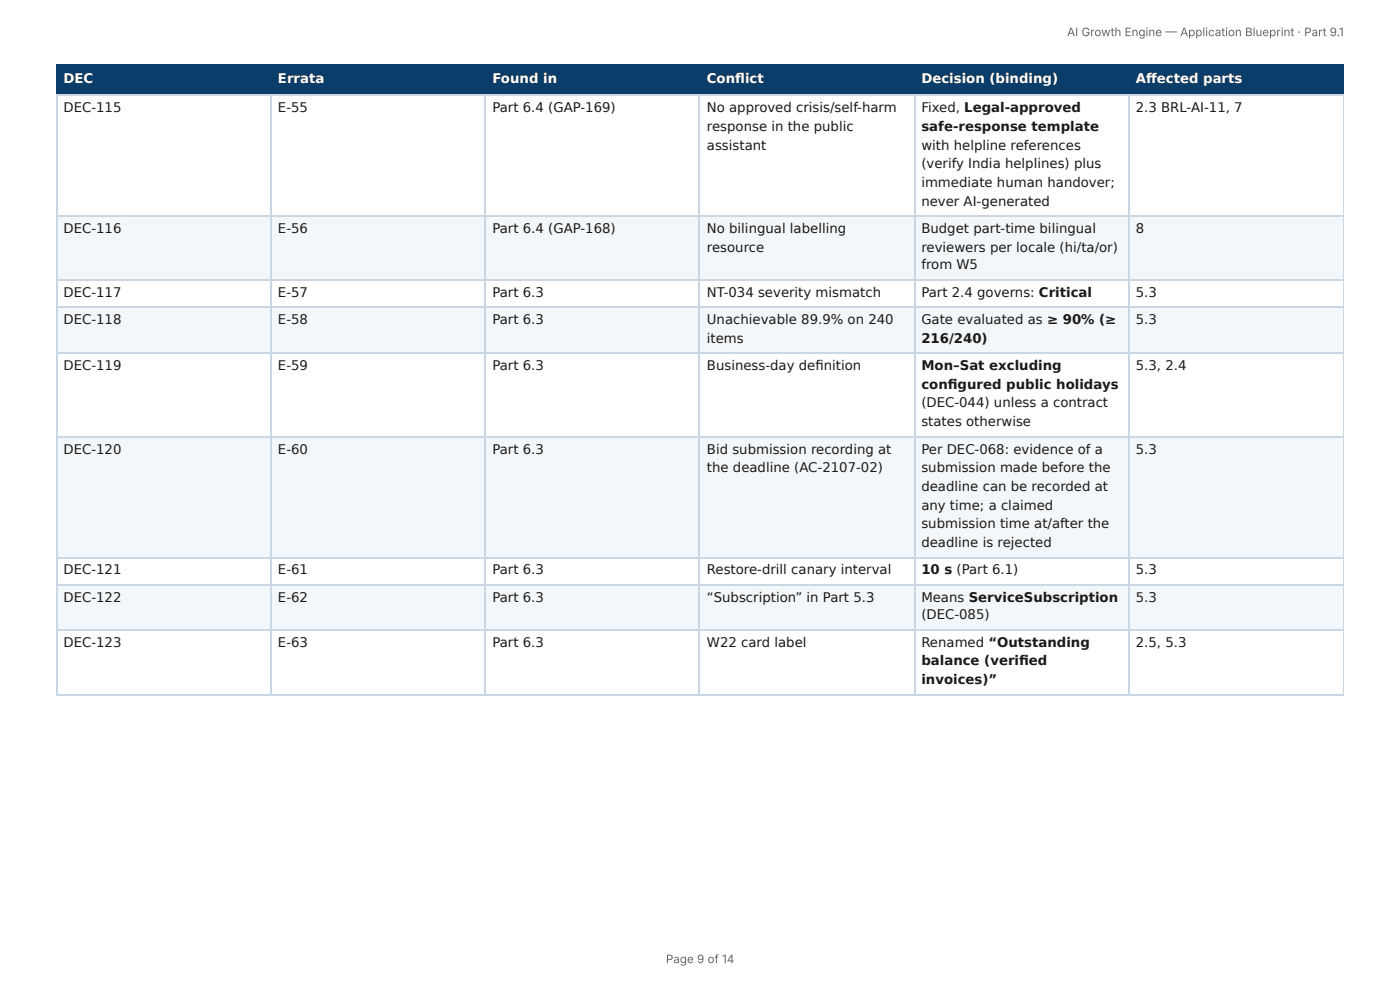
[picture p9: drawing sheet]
<svg xmlns="http://www.w3.org/2000/svg" width="297mm" height="210mm" viewBox="0 0 297 210" stroke-linecap="round" stroke-linejoin="round" font-family="sans-serif">
<defs><g id="words">
<g font-size="2.8" fill="#fff">
<text x="13.5" y="17.7">DEC</text>
<text x="59" y="17.7">Errata</text>
<text x="104.6" y="17.7">Found in</text>
<text x="150.1" y="17.7">Confl ict</text>
<text x="195.7" y="17.7">Decision (binding)</text>
<text x="241.2" y="17.7">Aff ected parts</text>
</g>
<g font-size="2.8" fill="#1a1a1a">
<text x="13.5" y="23.8">DEC-115</text>
<text x="59" y="23.8">E-55</text>
<text x="104.6" y="23.8">Part 6.4 (GAP-169)</text>
<text x="150.1" y="23.8">No approved crisis/self-harm</text>
<text x="195.7" y="23.8">Fixed, Legal-approved</text>
<text x="241.2" y="23.8">2.3 BRL-AI-11, 7</text>
<text x="150.1" y="27.8">response in the public</text>
<text x="195.7" y="27.8">safe-response template</text>
<text x="150.1" y="31.8">assistant</text>
<text x="195.7" y="31.8">with helpline references</text>
<text x="195.7" y="35.7">(verify India helplines) plus</text>
<text x="195.7" y="39.7">immediate human handover;</text>
<text x="195.7" y="43.7">never AI-generated</text>
<text x="13.5" y="49.5">DEC-116</text>
<text x="59" y="49.5">E-56</text>
<text x="104.6" y="49.5">Part 6.4 (GAP-168)</text>
<text x="150.1" y="49.5">No bilingual labelling</text>
<text x="150.1" y="53.4">resource</text>
<text x="195.7" y="49.5">Budget part-time bilingual</text>
<text x="195.7" y="53.4">reviewers per locale (hi/ta/or)</text>
<text x="241.2" y="49.5">8</text>
<text x="195.7" y="57.2">from W5</text>
<text x="13.5" y="63">DEC-117</text>
<text x="59" y="63">E-57</text>
<text x="104.6" y="63">Part 6.3</text>
<text x="150.1" y="63">NT-034 severity mismatch</text>
<text x="195.7" y="63">Part 2.4 governs: Critical</text>
<text x="241.2" y="63">5.3</text>
<text x="13.5" y="68.8">DEC-118</text>
<text x="59" y="68.8">E-58</text>
<text x="104.6" y="68.8">Part 6.3</text>
<text x="150.1" y="68.8">Unachievable 89.9% on 240</text>
<text x="195.7" y="68.8">Gate evaluated as ≥ 90% (≥</text>
<text x="241.2" y="68.8">5.3</text>
<text x="150.1" y="72.8">items</text>
<text x="195.7" y="72.8">216/240)</text>
<text x="13.5" y="78.6">DEC-119</text>
<text x="59" y="78.6">E-59</text>
<text x="104.6" y="78.6">Part 6.3</text>
<text x="150.1" y="78.6">Business-day defi nition</text>
<text x="195.7" y="78.6">Mon–Sat excluding</text>
<text x="195.7" y="82.6">confi gured public holidays</text>
<text x="241.2" y="78.6">5.3, 2.4</text>
<text x="195.7" y="86.5">(DEC-044) unless a contract</text>
<text x="195.7" y="90.5">states otherwise</text>
<text x="13.5" y="96.3">DEC-120</text>
<text x="59" y="96.3">E-60</text>
<text x="104.6" y="96.3">Part 6.3</text>
<text x="150.1" y="96.3">Bid submission recording at</text>
<text x="150.1" y="100.3">the deadline (AC-2107-02)</text>
<text x="195.7" y="96.3">Per DEC-068: evidence of a</text>
<text x="195.7" y="100.3">submission made before the</text>
<text x="241.2" y="96.3">5.3</text>
<text x="195.7" y="104.2">deadline can be recorded at</text>
<text x="195.7" y="108.2">any time; a claimed</text>
<text x="195.7" y="112.2">submission time at/after the</text>
<text x="195.7" y="116.2">deadline is rejected</text>
<text x="13.5" y="122">DEC-121</text>
<text x="59" y="122">E-61</text>
<text x="104.6" y="122">Part 6.3</text>
<text x="150.1" y="122">Restore-drill canary interval</text>
<text x="195.7" y="122">10 s (Part 6.1)</text>
<text x="241.2" y="122">5.3</text>
<text x="13.5" y="127.8">DEC-122</text>
<text x="59" y="127.8">E-62</text>
<text x="104.6" y="127.8">Part 6.3</text>
<text x="150.1" y="127.8">“Subscription” in Part 5.3</text>
<text x="195.7" y="127.8">Means ServiceSubscription</text>
<text x="195.7" y="131.5">(DEC-085)</text>
<text x="241.2" y="127.8">5.3</text>
<text x="13.5" y="137.3">DEC-123</text>
<text x="59" y="137.3">E-63</text>
<text x="104.6" y="137.3">Part 6.3</text>
<text x="150.1" y="137.3">W22 card label</text>
<text x="195.7" y="137.3">Renamed “Outstanding</text>
<text x="241.2" y="137.3">2.5, 5.3</text>
<text x="195.7" y="141.3">balance (verifi ed</text>
<text x="195.7" y="145.3">invoices)”</text>
</g>
<g font-size="2.5" fill="#666">
<text x="226.6" y="7.7">AI Growth Engine — Application Blueprint · Part 9.1</text>
<text x="141.4" y="204.5">Page 9 of 14</text>
</g>
</g></defs>
<g fill="#0b3d6b">
<path d="M12.2 14h45.5v6.1h-45.5z"/>
<path d="M57.7 14h45.5v6.1h-45.5z"/>
<path d="M103.2 14h45.5v6.1h-45.5z"/>
<path d="M148.7 14h45.5v6.1h-45.5z"/>
<path d="M194.2 14h45.5v6.1h-45.5z"/>
<path d="M239.7 14h45.7v6.1h-45.7z"/>
</g>
<g fill="#f4f7fa">
<path d="M12.2 45.8h45.5v13.7h-45.5z"/>
<path d="M57.7 45.8h45.5v13.7h-45.5z"/>
<path d="M103.2 45.8h45.5v13.7h-45.5z"/>
<path d="M148.7 45.8h45.5v13.7h-45.5z"/>
<path d="M194.2 45.8h45.5v13.7h-45.5z"/>
<path d="M239.7 45.8h45.7v13.7h-45.7z"/>
<path d="M12.2 65.4h45.5v9.7h-45.5z"/>
<path d="M57.7 65.4h45.5v9.7h-45.5z"/>
<path d="M103.2 65.4h45.5v9.7h-45.5z"/>
<path d="M148.7 65.4h45.5v9.7h-45.5z"/>
<path d="M194.2 65.4h45.5v9.7h-45.5z"/>
<path d="M239.7 65.4h45.7v9.7h-45.7z"/>
<path d="M12.2 92.6h45.5v25.7h-45.5z"/>
<path d="M57.7 92.6h45.5v25.7h-45.5z"/>
<path d="M103.2 92.6h45.5v25.7h-45.5z"/>
<path d="M148.7 92.6h45.5v25.7h-45.5z"/>
<path d="M194.2 92.6h45.5v25.7h-45.5z"/>
<path d="M239.7 92.6h45.7v25.7h-45.7z"/>
<path d="M12.2 124.1h45.5v9.8h-45.5z"/>
<path d="M57.7 124.1h45.5v9.8h-45.5z"/>
<path d="M103.2 124.1h45.5v9.8h-45.5z"/>
<path d="M148.7 124.1h45.5v9.8h-45.5z"/>
<path d="M194.2 124.1h45.5v9.8h-45.5z"/>
<path d="M239.7 124.1h45.7v9.8h-45.7z"/>
</g>
<path d="M11.9 13.9h273.5M12 13.8v6.6M57.5 13.8v6.6M103.1 13.8v6.6M148.6 13.8v6.6M194.3 13.8v6.6M239.8 13.8v6.6M11.9 20.2h273.5" fill="none" stroke="#0b3d6b" stroke-width=".26"/>
<path d="M285.3 13.8v6.6" fill="none" stroke="#0b3d6b" stroke-width=".21"/>
<g fill="none" stroke="#c9d6e3" stroke-width=".26">
<path d="M11.9 20.2h273.5M12 20.4v127.2M57.5 20.4v127.2M103.1 20.4v127.2M148.6 20.4v127.2M194.3 20.4v127.2M239.8 20.4v127.2M11.9 45.9h273.5M11.9 59.4h273.5M11.9 65.2h273.5M11.9 75h273.5M11.9 92.7h273.5"/>
<path d="M11.9 118.4h273.5M11.9 124.2h273.5M11.9 133.7h273.5M11.9 147.5h273.5"/>
</g>
<path d="M285.3 20.4v127.2" fill="none" stroke="#c9d6e3" stroke-width=".21"/>
<use href="#words"/>
</svg>
